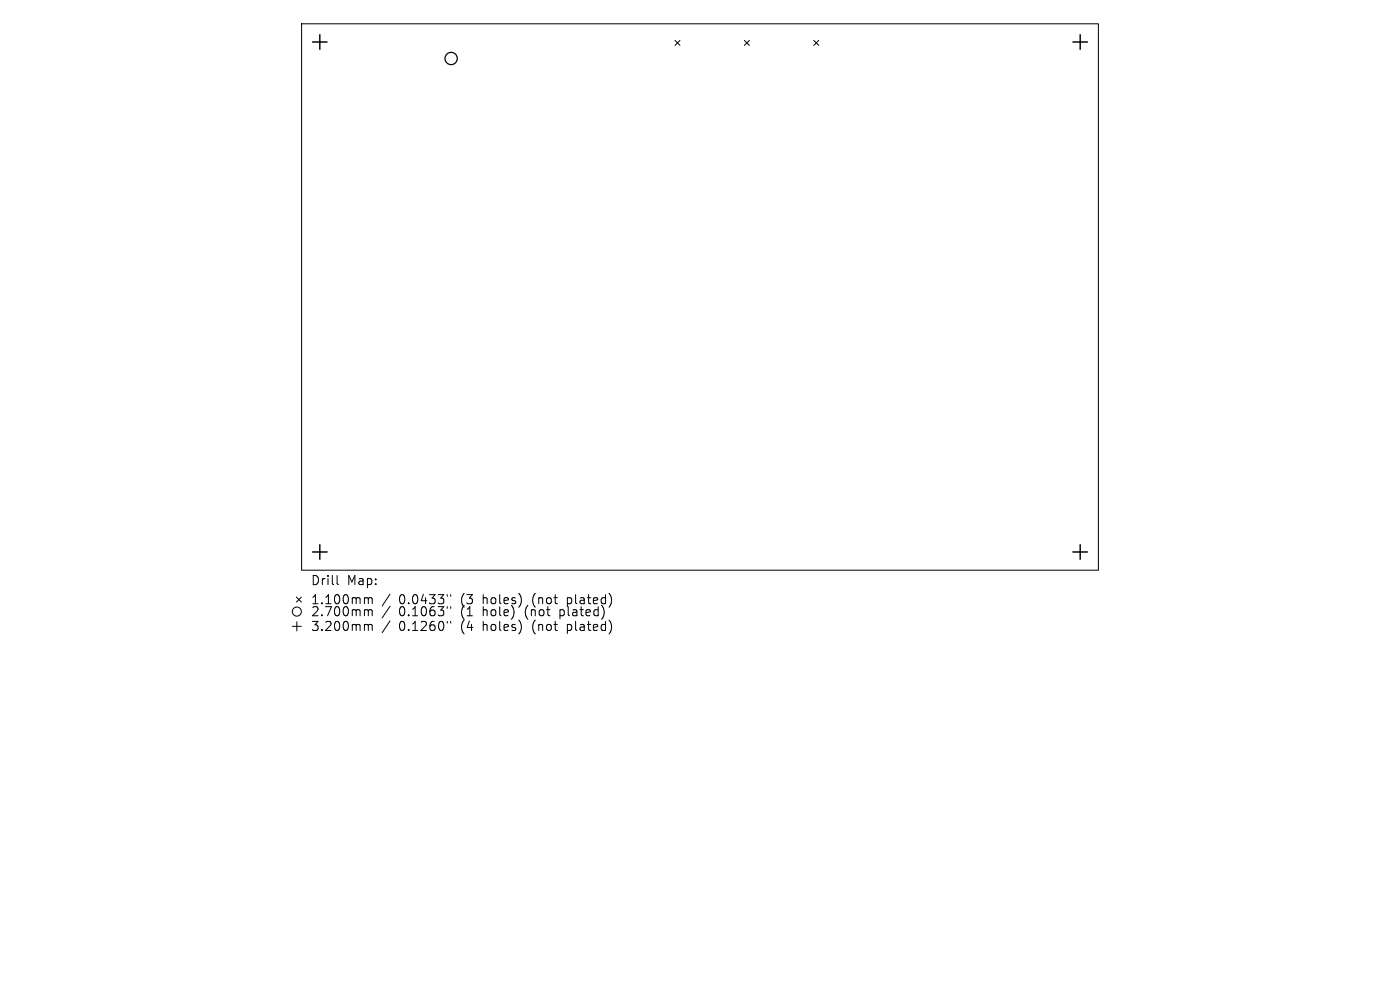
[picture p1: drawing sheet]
<svg xmlns="http://www.w3.org/2000/svg" width="297mm" height="210mm" viewBox="0 0 297 210" stroke-linecap="round" stroke-linejoin="round" font-family="sans-serif">
<defs><g id="words">
<g font-size="2.7">
<text x="65.9" y="124.4">Drill</text>
<text x="73.6" y="124.4">Map:</text>
<text x="65.9" y="128.4">1.100mm</text>
<text x="65.9" y="131">2.700mm</text>
<text x="84.7" y="128.4">0.0433&quot;</text>
<text x="84.7" y="131">0.1063&quot;</text>
<text x="97.9" y="128.4">(3</text>
<text x="97.9" y="131">(1</text>
<text x="102.7" y="128.4">holes)</text>
<text x="102.7" y="131">hole)</text>
<text x="111.8" y="131">(not</text>
<text x="113.4" y="128.4">(not</text>
<text x="119.4" y="131">plated)</text>
<text x="120.9" y="128.4">plated)</text>
<text x="65.9" y="134.1">3.200mm</text>
<text x="84.7" y="134.1">0.1260&quot;</text>
<text x="97.9" y="134.1">(4</text>
<text x="102.7" y="134.1">holes)</text>
<text x="113.4" y="134.1">(not</text>
<text x="120.9" y="134.1">plated)</text>
</g>
</g></defs>
<g fill="none" stroke="#000" stroke-width=".21">
<path d="M64 5h169v116h-169zM143.2 8.6l1.1 1M144.3 8.6l-1.1 1M157.9 8.6l1.1 1M159 8.6l-1.1 1M172.6 8.6l1.1 1M173.7 8.6l-1.1 1M62 132.9h1.9M62.9 126.7l1 1M63 131.9v1.9M63.9 126.7l-1 1M71.5 122.1v1.6l.3 .3"/>
<path d="M77.6 126.8l.4 .1 .1 .2M77.6 129.3h.3l.2 .3M77.6 132.5h.3l.2 .2M78.1 127.1l.3-.3 .5 .1 .1 1.2M78.1 127.1v1M78.1 129.6v1M78.1 132.7v1M78.1 129.6l.3-.3 .5 .1 .1 1.2M78.1 132.7l.3-.2h.5l.1 1.2M82.7 126l-1.6 2.5M82.7 128.6l-1.6 2.5M82.7 131.7l-1.6 2.5"/>
<path d="M94.9 126.1v.4M94.9 128.7v.4M94.9 131.8v.4M95.6 126.1v.4M95.6 128.7v.4M95.6 131.8v.4"/>
<circle cx="63" cy="129.7" r=".97"/>
</g>
<circle cx="95.7" cy="12.4" r="1.3" fill="none" stroke="#000" stroke-width=".26"/>
<path d="M66.3 8.9h3.1M67.8 7.4v3.1M227.6 8.9h3.1M229.2 7.4v3.1M66.3 117.1h3.1M67.8 115.5v3.1M227.6 117.1h3.1M229.2 115.5v3.1" fill="none" stroke="#000" stroke-width=".31"/>
<use href="#words"/>
</svg>
